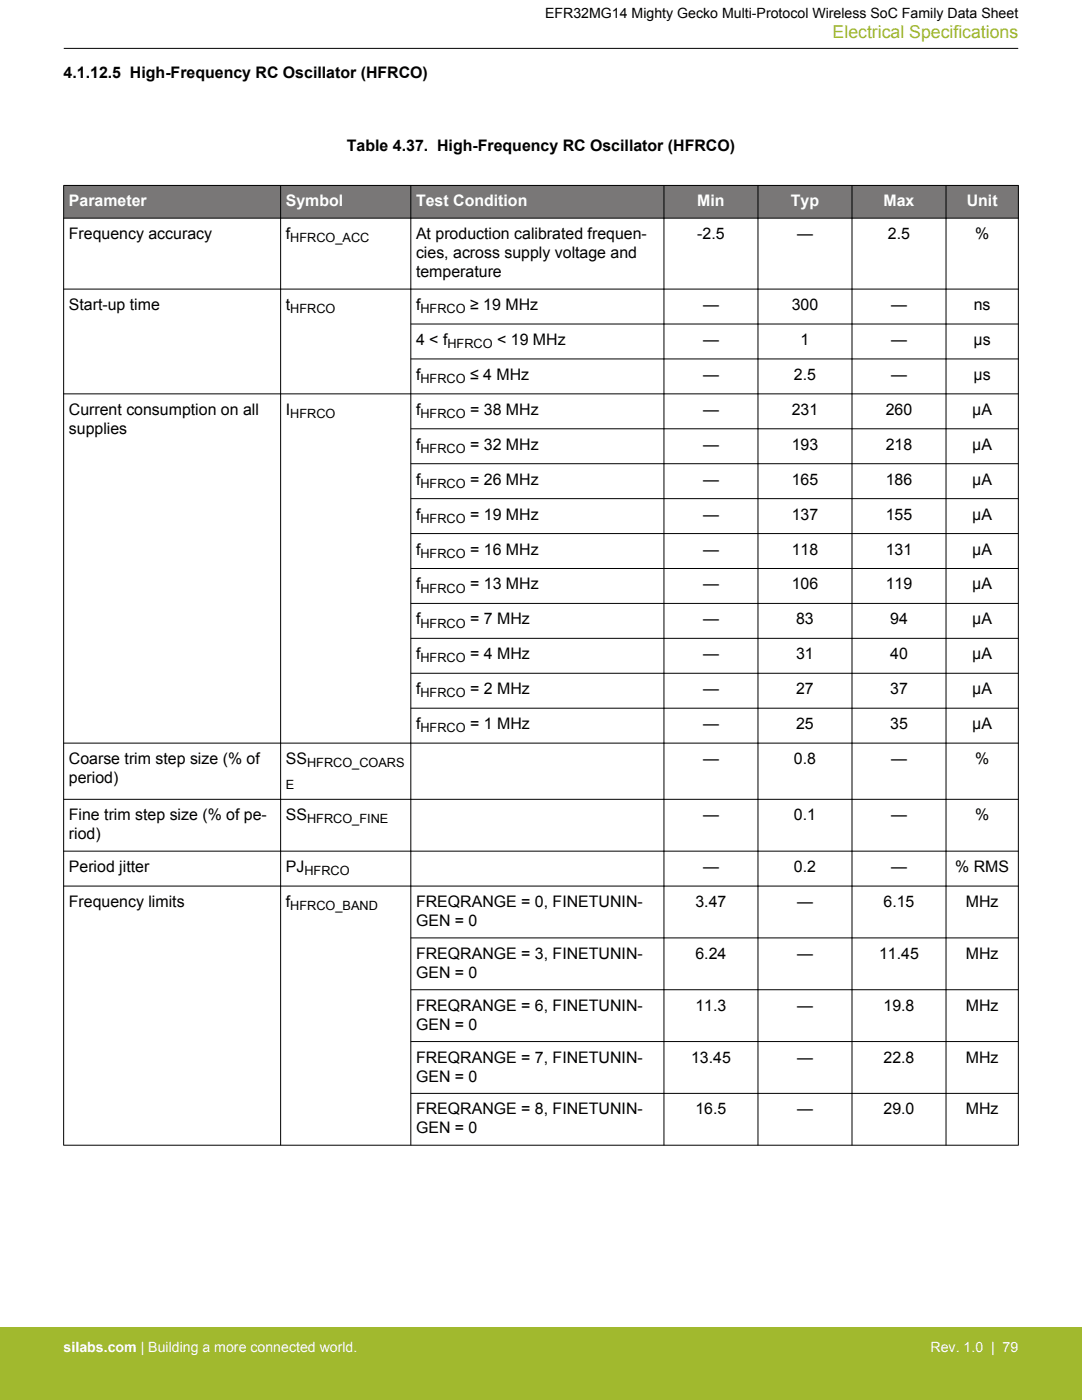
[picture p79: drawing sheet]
<svg xmlns="http://www.w3.org/2000/svg" width="216mm" height="279mm" viewBox="0 0 216 279" stroke-linecap="round" stroke-linejoin="round" font-family="sans-serif">
<defs><g id="words">
<text font-size="3.5" fill="#a1b92e" x="166.1" y="7.5">Electrical Specifications</text>
<g font-size="3.2">
<text x="12.7" y="15.5">4.1.12.5 High-Frequency RC Oscillator (HFRCO)</text>
<text x="69.2" y="30.2">Table 4.37. High-Frequency RC Oscillator (HFRCO)</text>
<text x="13.7" y="47.7">Frequency accuracy</text>
<text x="57" y="47.7">f</text>
<text x="83" y="47.7">At production calibrated frequen-</text>
<text x="139.1" y="47.7">-2.5</text>
<text x="159" y="47.7">—</text>
<text x="177.2" y="47.7">2.5</text>
<text x="194.6" y="47.7">%</text>
<text x="83" y="51.5">cies, across supply voltage and</text>
<text x="83" y="55.3">temperature</text>
<text x="13.7" y="61.9">Start-up time</text>
<text x="57" y="61.9">t</text>
<text x="83" y="61.9">f</text>
<text x="93.8" y="61.9">≥ 19 MHz</text>
<text x="140.3" y="61.9">—</text>
<text x="158" y="61.9">300</text>
<text x="177.8" y="61.9">—</text>
<text x="194.3" y="61.9">ns</text>
<text x="83" y="68.8">4 &lt; f</text>
<text x="99.2" y="68.8">&lt; 19 MHz</text>
<text x="140.3" y="68.8">—</text>
<text x="159.7" y="68.8">1</text>
<text x="177.8" y="68.8">—</text>
<text x="194.3" y="68.8">µs</text>
<text x="83" y="75.8">f</text>
<text x="93.8" y="75.8">≤ 4 MHz</text>
<text x="140.3" y="75.8">—</text>
<text x="158.4" y="75.8">2.5</text>
<text x="177.8" y="75.8">—</text>
<text x="194.3" y="75.8">µs</text>
<text x="13.7" y="82.8">Current consumption on all</text>
<text x="57" y="82.8">I</text>
<text x="83" y="82.8">f</text>
<text x="93.8" y="82.8">= 38 MHz</text>
<text x="140.3" y="82.8">—</text>
<text x="158" y="82.8">231</text>
<text x="176.7" y="82.8">260</text>
<text x="194" y="82.8">µA</text>
<text x="13.7" y="86.6">supplies</text>
<text x="83" y="89.8">f</text>
<text x="93.8" y="89.8">= 32 MHz</text>
<text x="140.3" y="89.8">—</text>
<text x="158" y="89.8">193</text>
<text x="176.7" y="89.8">218</text>
<text x="194" y="89.8">µA</text>
<text x="83" y="96.7">f</text>
<text x="93.8" y="96.7">= 26 MHz</text>
<text x="140.3" y="96.7">—</text>
<text x="158" y="96.7">165</text>
<text x="176.7" y="96.7">186</text>
<text x="194" y="96.7">µA</text>
<text x="83" y="103.7">f</text>
<text x="93.8" y="103.7">= 19 MHz</text>
<text x="140.3" y="103.7">—</text>
<text x="158" y="103.7">137</text>
<text x="176.7" y="103.7">155</text>
<text x="194" y="103.7">µA</text>
<text x="83" y="110.7">f</text>
<text x="93.8" y="110.7">= 16 MHz</text>
<text x="140.3" y="110.7">—</text>
<text x="158" y="110.7">118</text>
<text x="176.7" y="110.7">131</text>
<text x="194" y="110.7">µA</text>
<text x="83" y="117.6">f</text>
<text x="93.8" y="117.6">= 13 MHz</text>
<text x="140.3" y="117.6">—</text>
<text x="158" y="117.6">106</text>
<text x="176.7" y="117.6">119</text>
<text x="194" y="117.6">µA</text>
<text x="83" y="124.6">f</text>
<text x="93.8" y="124.6">= 7 MHz</text>
<text x="140.3" y="124.6">—</text>
<text x="158.9" y="124.6">83</text>
<text x="177.6" y="124.6">94</text>
<text x="194" y="124.6">µA</text>
<text x="83" y="131.6">f</text>
<text x="93.8" y="131.6">= 4 MHz</text>
<text x="140.3" y="131.6">—</text>
<text x="158.9" y="131.6">31</text>
<text x="177.6" y="131.6">40</text>
<text x="194" y="131.6">µA</text>
<text x="83" y="138.5">f</text>
<text x="93.8" y="138.5">= 2 MHz</text>
<text x="140.3" y="138.5">—</text>
<text x="158.9" y="138.5">27</text>
<text x="177.6" y="138.5">37</text>
<text x="194" y="138.5">µA</text>
<text x="83" y="145.5">f</text>
<text x="93.8" y="145.5">= 1 MHz</text>
<text x="140.3" y="145.5">—</text>
<text x="158.9" y="145.5">25</text>
<text x="177.6" y="145.5">35</text>
<text x="194" y="145.5">µA</text>
<text x="13.7" y="152.5">Coarse trim step size (% of</text>
<text x="57" y="152.5">SS</text>
<text x="140.3" y="152.5">—</text>
<text x="158.4" y="152.5">0.8</text>
<text x="177.8" y="152.5">—</text>
<text x="194.6" y="152.5">%</text>
<text x="13.7" y="156.3">period)</text>
<text x="13.7" y="163.7">Fine trim step size (% of pe-</text>
<text x="13.7" y="167.5">riod)</text>
<text x="57" y="163.7">SS</text>
<text x="140.3" y="163.7">—</text>
<text x="158.4" y="163.7">0.1</text>
<text x="177.8" y="163.7">—</text>
<text x="194.6" y="163.7">%</text>
<text x="13.7" y="174">Period jitter</text>
<text x="57" y="174">PJ</text>
<text x="140.3" y="174">—</text>
<text x="158.4" y="174">0.2</text>
<text x="177.8" y="174">—</text>
<text x="190.6" y="174">% RMS</text>
<text x="13.7" y="181">Frequency limits</text>
<text x="57" y="181">f</text>
<text x="83" y="181">FREQRANGE = 0, FINETUNIN-</text>
<text x="83" y="184.8">GEN = 0</text>
<text x="138.8" y="181">3.47</text>
<text x="159" y="181">—</text>
<text x="176.3" y="181">6.15</text>
<text x="192.7" y="181">MHz</text>
<text x="83" y="191.4">FREQRANGE = 3, FINETUNIN-</text>
<text x="138.8" y="191.4">6.24</text>
<text x="159" y="191.4">—</text>
<text x="175.4" y="191.4">11.45</text>
<text x="192.7" y="191.4">MHz</text>
<text x="83" y="195.2">GEN = 0</text>
<text x="83" y="201.7">FREQRANGE = 6, FINETUNIN-</text>
<text x="138.8" y="201.7">11.3</text>
<text x="159" y="201.7">—</text>
<text x="176.3" y="201.7">19.8</text>
<text x="192.7" y="201.7">MHz</text>
<text x="83" y="205.5">GEN = 0</text>
<text x="83" y="212">FREQRANGE = 7, FINETUNIN-</text>
<text x="83" y="215.9">GEN = 0</text>
<text x="137.9" y="212">13.45</text>
<text x="159" y="212">—</text>
<text x="176.3" y="212">22.8</text>
<text x="192.7" y="212">MHz</text>
<text x="83" y="222.4">FREQRANGE = 8, FINETUNIN-</text>
<text x="83" y="226.2">GEN = 0</text>
<text x="138.8" y="222.4">16.5</text>
<text x="159" y="222.4">—</text>
<text x="176.3" y="222.4">29.0</text>
<text x="192.7" y="222.4">MHz</text>
</g>
<g font-size="3.2" fill="#fff">
<text x="13.7" y="41.2">Parameter</text>
<text x="57" y="41.2">Symbol</text>
<text x="83" y="41.2">Test Condition</text>
<text x="139.1" y="41.2">Min</text>
<text x="157.8" y="41.2">Typ</text>
<text x="176.3" y="41.2">Max</text>
<text x="192.9" y="41.2">Unit</text>
</g>
<text font-size="2.8" x="108.8" y="3.5">EFR32MG14 Mighty Gecko Multi-Protocol Wireless SoC Family Data Sheet</text>
<g font-size="2.8" fill="#fff">
<text x="12.7" y="269.9">silabs.com | Building a more connected world.</text>
<text x="185.7" y="269.9">Rev. 1.0 | 79</text>
</g>
<g font-size="2.5">
<text x="57.9" y="48.4">HFRCO_ACC</text>
<text x="57.9" y="62.5">HFRCO</text>
<text x="83.9" y="62.5">HFRCO</text>
<text x="89.3" y="69.5">HFRCO</text>
<text x="83.9" y="76.5">HFRCO</text>
<text x="57.9" y="83.4">HFRCO</text>
<text x="83.9" y="83.4">HFRCO</text>
<text x="83.9" y="90.4">HFRCO</text>
<text x="83.9" y="97.4">HFRCO</text>
<text x="83.9" y="104.3">HFRCO</text>
<text x="83.9" y="111.3">HFRCO</text>
<text x="83.9" y="118.3">HFRCO</text>
<text x="83.9" y="125.2">HFRCO</text>
<text x="83.9" y="132.2">HFRCO</text>
<text x="83.9" y="139.2">HFRCO</text>
<text x="83.9" y="146.2">HFRCO</text>
<text x="61.3" y="153.1">HFRCO_COARS</text>
<text x="57" y="157.4">E</text>
<text x="61.3" y="164.3">HFRCO_FINE</text>
<text x="60.7" y="174.7">HFRCO</text>
<text x="57.9" y="181.7">HFRCO_BAND</text>
</g>
</g></defs>
<g fill="#797777">
<path d="M12.7 37h190.5v6.5h-190.5z" fill-rule="evenodd"/>
<path d="M12.7 37h190.5v6.5h-190.5z" fill-rule="evenodd"/>
</g>
<g fill="none" stroke="#000" stroke-width=".2">
<path d="M12.7 9.7h190.5M12.7 37h190.5M12.7 37v191.6M56 37v191.6M82 37v191.6M132.5 37v191.6M151.2 37v191.6M170 37v191.6M188.8 37v191.6M203.2 37v191.6M12.7 43.5h190.5M12.7 57.7h190.5"/>
<path d="M12.7 78.6h190.5M81.9 64.7h121.3M81.9 71.6h121.3M81.9 85.6h121.3M81.9 92.5h121.3M81.9 99.5h121.3M81.9 106.5h121.3M81.9 113.5h121.3M81.9 120.4h121.3M81.9 127.4h121.3M81.9 134.4h121.3M12.7 148.3h190.5"/>
<path d="M12.7 159.5h190.5M81.9 141.3h121.3M12.7 169.9h190.5M12.7 176.8h190.5M81.9 187.2h121.3M81.9 197.5h121.3M81.9 207.9h121.3M81.9 218.2h121.3M12.7 228.6h190.5"/>
</g>
<path d="M0 264.9h215.9v14.5h-215.9z" fill="#a1b92e"/>
<use href="#words"/>
</svg>
